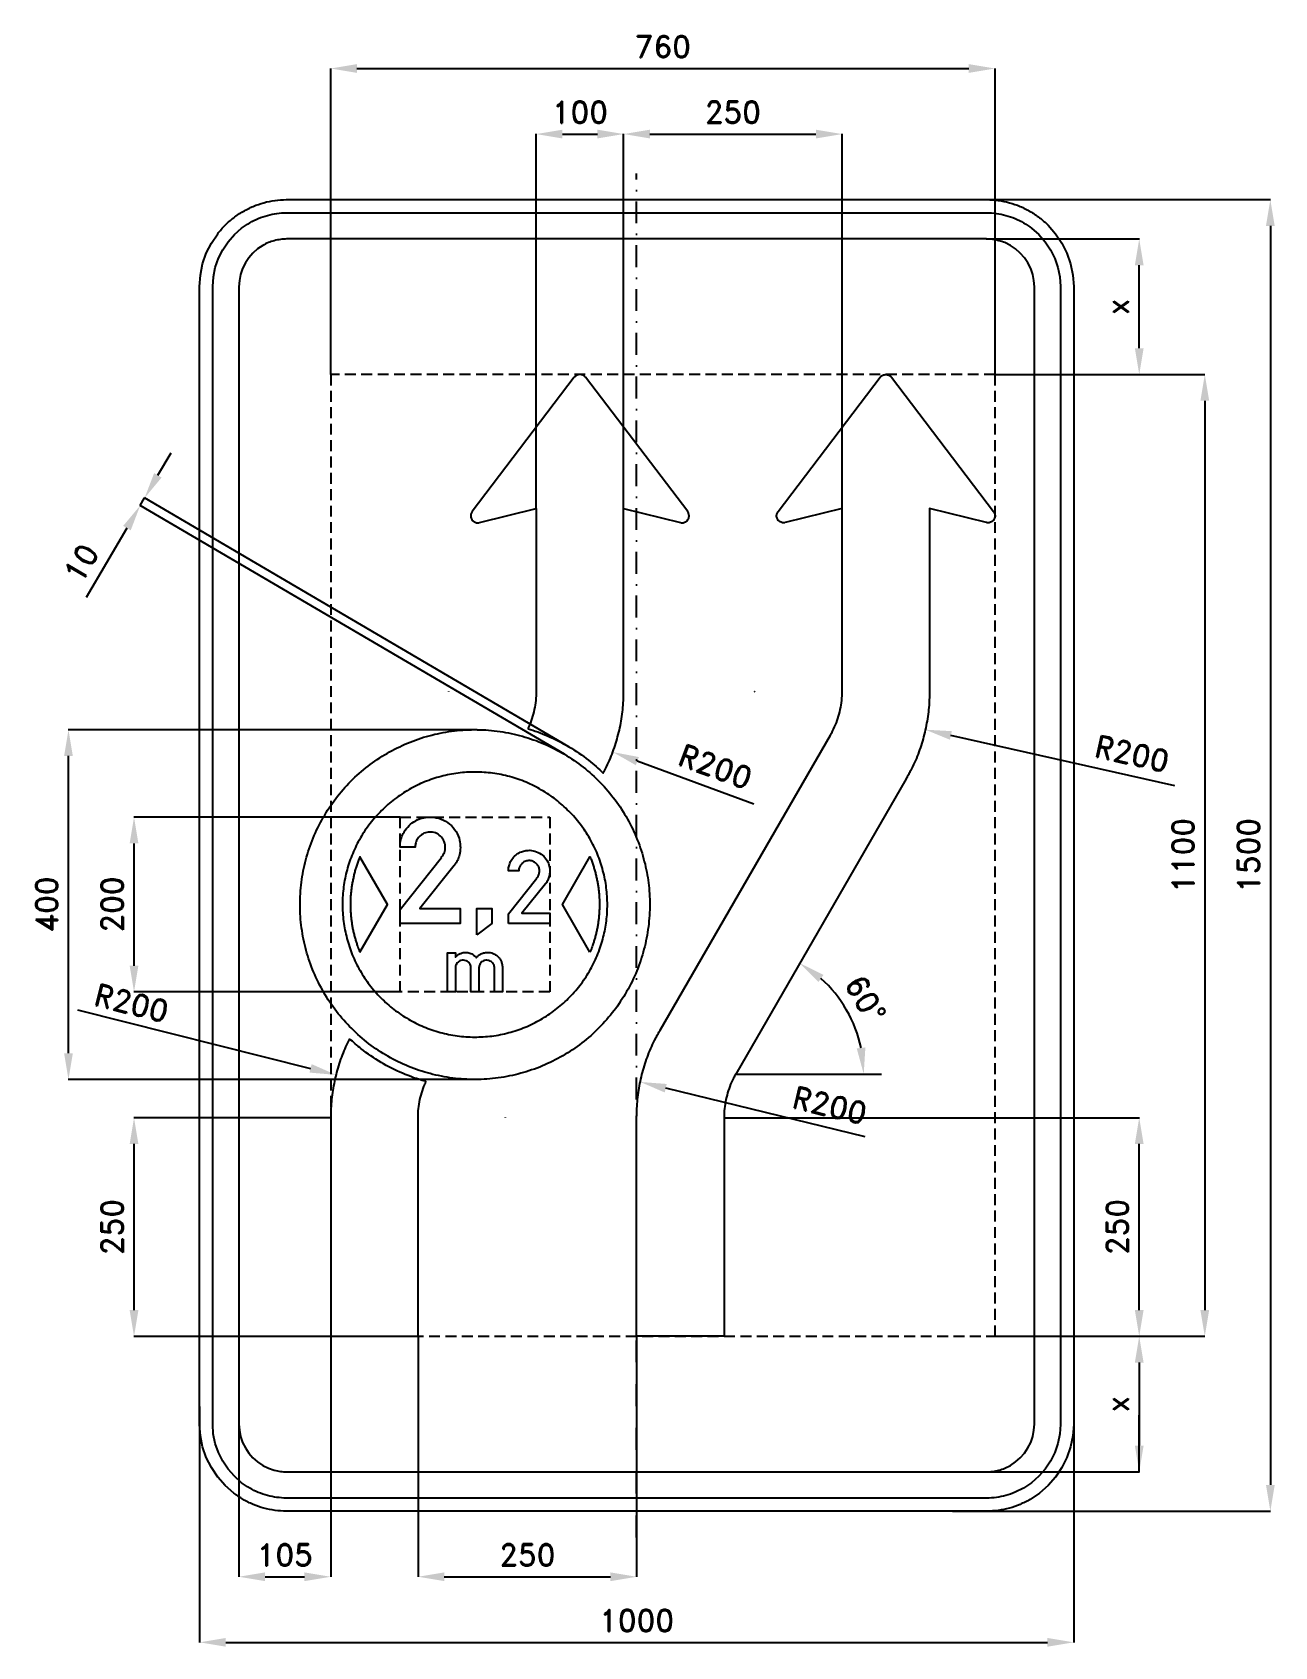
# Model space of a CAD drawing. Header units: millimetres. Extents: x -691 to 730, y -905 to 941.
import ezdxf

# ---------------------------------------------------------------- set-up
doc = ezdxf.new("R2010")
doc.units = ezdxf.units.MM
doc.header["$LTSCALE"] = 5
doc.linetypes.add('ČERCHOVANÁX2', pattern=[2, 1, -0.5, 0, -0.5])
doc.linetypes.add('ČÁRKOVANÁX2', pattern=[1.5, 1, -0.5])
doc.layers.add('Kóty', color=2, linetype='Continuous')
doc.layers.add('Značka', color=7, linetype='Continuous')
doc.styles.get("Standard").update_dxf_attribs({"font": 'romand.shx', "height": 25})
doc.dimstyles.get("Standard").update_dxf_attribs({"dimtxt": 25, "dimasz": 30, "dimexe": 0.18, "dimexo": 0.0625, "dimgap": 12.5, "dimtad": 1, "dimdec": 0, "dimzin": 0, "dimdsep": 46, "dimtxsty": 'Standard', "dimcen": 0.09, "dimadec": 0, "dimazin": 0, "dimtfac": 1, "dimtdec": 0, "dimtofl": 0, "dimtmove": 0, "dimatfit": 3, "dimfxl": 1, "dimtolj": 1, "dimtzin": 0, "dimarcsym": 0})

msp = doc.modelspace()

# ---------------------------------------------------------------- texts
at = {"layer": 'Kóty', "char_height": 25, "attachment_point": 5}
for insert, rotation in [((-577.9, -169), 345.8045), ((220.9, -285.9), 346.3244)]:
    msp.add_mtext('\\A1;R200', dxfattribs=dict(at, insert=insert, rotation=rotation))

# ---------------------------------------------------------------- blocks, each defined once
blk = doc.blocks.new('*D0')
at = {"layer": 'Defpoints', "color": 0, "transparency": 16777216}
for p in [(-500, -630.3), (500, -630.3), (500, -900)]:
    blk.add_point(p, dxfattribs=at)
at = {"layer": 'Kóty', "color": 0, "lineweight": -2, "transparency": 16777216}
for p, q in [((-500, -630.3), (-500, -900.2)), ((500, -630.3), (500, -900.2)), ((-470, -900), (470, -900))]:
    blk.add_line(p, q, dxfattribs=at)
at = {"layer": 'Kóty', "color": 0, "transparency": 16777216}
for points in [[(-470, -895), (-470, -905), (-500, -900)], [(470, -895), (470, -905), (500, -900)]]:
    blk.add_solid(points, dxfattribs=at)
at = {"layer": 'Kóty', "color": 0, "transparency": 16777216, "insert": (0, -875), "char_height": 25, "attachment_point": 5}
blk.add_mtext('\\A1;1000', dxfattribs=at)
blk = doc.blocks.new('*D3')
at = {"layer": 'Defpoints', "color": 0, "transparency": 16777216}
for p in [(-575, 43.8), (-270.7, 43.8), (-270.7, -156.2)]:
    blk.add_point(p, dxfattribs=at)
at = {"layer": 'Kóty', "color": 0, "lineweight": -2, "transparency": 16777216}
for p, q in [((-270.7, 43.8), (-575.2, 43.8)), ((-575, -126.2), (-575, 13.8)), ((-270.7, -156.2), (-575.2, -156.2))]:
    blk.add_line(p, q, dxfattribs=at)
at = {"layer": 'Kóty', "color": 0, "transparency": 16777216}
for points in [[(-580, 13.8), (-570, 13.8), (-575, 43.8)], [(-580, -126.2), (-570, -126.2), (-575, -156.2)]]:
    blk.add_solid(points, dxfattribs=at)
at = {"layer": 'Kóty', "color": 0, "transparency": 16777216, "insert": (-600, -56.2), "char_height": 25, "attachment_point": 5, "rotation": 90}
blk.add_mtext('\\A1;200', dxfattribs=at)
blk = doc.blocks.new('*D4')
at = {"layer": 'Defpoints', "color": 0, "transparency": 16777216}
for p in [(-650, 143.8), (-182.4, 143.8), (-183.9, -256.2)]:
    blk.add_point(p, dxfattribs=at)
at = {"layer": 'Kóty', "color": 0, "lineweight": -2, "transparency": 16777216}
for p, q in [((-182.4, 143.8), (-650.2, 143.8)), ((-650, -226.2), (-650, 113.8)), ((-183.9, -256.2), (-650.2, -256.2))]:
    blk.add_line(p, q, dxfattribs=at)
at = {"layer": 'Kóty', "color": 0, "transparency": 16777216}
for points in [[(-655, 113.8), (-645, 113.8), (-650, 143.8)], [(-655, -226.2), (-645, -226.2), (-650, -256.2)]]:
    blk.add_solid(points, dxfattribs=at)
at = {"layer": 'Kóty', "color": 0, "transparency": 16777216, "insert": (-675, -56.2), "char_height": 25, "attachment_point": 5, "rotation": 90}
blk.add_mtext('\\A1;400', dxfattribs=at)
blk = doc.blocks.new('*D5')
at = {"layer": 'Defpoints', "color": 0, "transparency": 16777216}
for p in [(361.3, 750), (361.3, -750), (725, -750)]:
    blk.add_point(p, dxfattribs=at)
at = {"layer": 'Kóty', "color": 0, "lineweight": -2, "transparency": 16777216}
for p, q in [((361.4, 750), (725.2, 750)), ((725, 720), (725, -720)), ((361.4, -750), (725.2, -750))]:
    blk.add_line(p, q, dxfattribs=at)
at = {"layer": 'Kóty', "color": 0, "transparency": 16777216}
for points in [[(720, 720), (730, 720), (725, 750)], [(720, -720), (730, -720), (725, -750)]]:
    blk.add_solid(points, dxfattribs=at)
at = {"layer": 'Kóty', "color": 0, "transparency": 16777216, "insert": (700, 0), "char_height": 25, "attachment_point": 5, "rotation": 90}
blk.add_mtext('\\A1;1500', dxfattribs=at)
blk = doc.blocks.new('*D6')
at = {"layer": 'Defpoints', "color": 0, "transparency": 16777216}
for p in [(-350, -550), (-455, -650), (-350, -825)]:
    blk.add_point(p, dxfattribs=at)
at = {"layer": 'Kóty', "color": 0, "lineweight": -2, "transparency": 16777216}
for p, q in [((-350, -550.0625), (-350, -825.18)), ((-455, -650.0625), (-455, -825.18)), ((-425, -825), (-380, -825))]:
    blk.add_line(p, q, dxfattribs=at)
at = {"layer": 'Kóty', "color": 0, "transparency": 16777216}
for points in [[(-425, -820), (-425, -830), (-455, -825)], [(-380, -820), (-380, -830), (-350, -825)]]:
    blk.add_solid(points, dxfattribs=at)
at = {"layer": 'Kóty', "color": 0, "transparency": 16777216, "insert": (-402.5, -800), "char_height": 25, "attachment_point": 5}
blk.add_mtext('\\A1;105', dxfattribs=at)
blk = doc.blocks.new('*D7')
at = {"layer": 'Defpoints', "color": 0, "transparency": 16777216}
for p in [(-250, -550), (0, -550), (0, -825)]:
    blk.add_point(p, dxfattribs=at)
at = {"layer": 'Kóty', "color": 0, "lineweight": -2, "transparency": 16777216}
for p, q in [((-250, -550.0625), (-250, -825.18)), ((0, -550.0625), (0, -825.18)), ((-220, -825), (-30, -825))]:
    blk.add_line(p, q, dxfattribs=at)
at = {"layer": 'Kóty', "color": 0, "transparency": 16777216}
for points in [[(-220, -820), (-220, -830), (-250, -825)], [(-30, -820), (-30, -830), (0, -825)]]:
    blk.add_solid(points, dxfattribs=at)
at = {"layer": 'Kóty', "color": 0, "transparency": 16777216, "insert": (-125, -800), "char_height": 25, "attachment_point": 5}
blk.add_mtext('\\A1;250', dxfattribs=at)
blk = doc.blocks.new('*D8')
at = {"layer": 'Defpoints', "color": 0, "transparency": 16777216}
for p in [(-575, -300), (-350, -300), (-350, -550.0625)]:
    blk.add_point(p, dxfattribs=at)
at = {"layer": 'Kóty', "color": 0, "lineweight": -2, "transparency": 16777216}
for p, q in [((-350.0625, -300), (-575.18, -300)), ((-575, -520.0625), (-575, -330)), ((-350.0625, -550.0625), (-575.18, -550.0625))]:
    blk.add_line(p, q, dxfattribs=at)
at = {"layer": 'Kóty', "color": 0, "transparency": 16777216}
for points in [[(-580, -330), (-570, -330), (-575, -300)], [(-580, -520.0625), (-570, -520.0625), (-575, -550.0625)]]:
    blk.add_solid(points, dxfattribs=at)
at = {"layer": 'Kóty', "color": 0, "transparency": 16777216, "insert": (-600, -425.03125), "char_height": 25, "attachment_point": 5, "rotation": 90}
blk.add_mtext('\\A1;250', dxfattribs=at)
blk = doc.blocks.new('*D9')
at = {"layer": 'Defpoints', "color": 0, "transparency": 16777216}
for p in [(100, -300), (575, -300), (410, -550)]:
    blk.add_point(p, dxfattribs=at)
at = {"layer": 'Kóty', "color": 0, "lineweight": -2, "transparency": 16777216}
for p, q in [((100.0625, -300), (575.18, -300)), ((575, -520), (575, -330)), ((410.0625, -550), (575.18, -550))]:
    blk.add_line(p, q, dxfattribs=at)
at = {"layer": 'Kóty', "color": 0, "transparency": 16777216}
for points in [[(570, -330), (580, -330), (575, -300)], [(570, -520), (580, -520), (575, -550)]]:
    blk.add_solid(points, dxfattribs=at)
at = {"layer": 'Kóty', "color": 0, "transparency": 16777216, "insert": (550, -425), "char_height": 25, "attachment_point": 5, "rotation": 90}
blk.add_mtext('\\A1;250', dxfattribs=at)
blk = doc.blocks.new('*D10')
at = {"layer": 'Defpoints', "color": 0, "transparency": 16777216}
for p in [(308.3, 87.6), (251, -199.9), (113.4, -250), (113.4, -250), (280, -250)]:
    blk.add_point(p, dxfattribs=at)
at = {"layer": 'Kóty', "color": 0, "lineweight": -2, "transparency": 16777216}
blk.add_arc((113.4, -250), 146.4, 11.7614, 48.2387, dxfattribs=at)
at = {"layer": 'Kóty', "color": 0, "transparency": 16777216}
for points in [[(208, -144.8), (213.8, -136.7), (186.6, -123.2)], [(261.7, -219.6), (251.8, -220.7), (259.8, -250)]]:
    blk.add_solid(points, dxfattribs=at)
at = {"layer": 'Kóty', "color": 0, "transparency": 16777216, "insert": (261.8, -164.3), "char_height": 25, "attachment_point": 5, "rotation": 300}
blk.add_mtext('\\A1;60°', dxfattribs=at)
blk = doc.blocks.new('*D11')
at = {"layer": 'Defpoints', "color": 0, "transparency": 16777216}
for p in [(410, -550), (400, -705), (575, -705)]:
    blk.add_point(p, dxfattribs=at)
at = {"layer": 'Kóty', "color": 0, "lineweight": -2, "transparency": 16777216}
for p, q in [((410.0625, -550), (575.18, -550)), ((575, -580), (575, -675)), ((400.0625, -705), (575.18, -705))]:
    blk.add_line(p, q, dxfattribs=at)
at = {"layer": 'Kóty', "color": 0, "transparency": 16777216}
for points in [[(570, -580), (580, -580), (575, -550)], [(570, -675), (580, -675), (575, -705)]]:
    blk.add_solid(points, dxfattribs=at)
at = {"layer": 'Kóty', "color": 0, "transparency": 16777216, "insert": (550, -627.5), "char_height": 25, "attachment_point": 5, "rotation": 90}
blk.add_mtext('\\A1;x', dxfattribs=at)
blk = doc.blocks.new('*D12')
at = {"layer": 'Defpoints', "color": 0, "transparency": 16777216}
for p in [(400, 705), (575, 705), (410, 550)]:
    blk.add_point(p, dxfattribs=at)
at = {"layer": 'Kóty', "color": 0, "lineweight": -2, "transparency": 16777216}
for p, q in [((400.0625, 705), (575.18, 705)), ((575, 580), (575, 675)), ((410.0625, 550), (575.18, 550))]:
    blk.add_line(p, q, dxfattribs=at)
at = {"layer": 'Kóty', "color": 0, "transparency": 16777216}
for points in [[(570, 675), (580, 675), (575, 705)], [(570, 580), (580, 580), (575, 550)]]:
    blk.add_solid(points, dxfattribs=at)
at = {"layer": 'Kóty', "color": 0, "transparency": 16777216, "insert": (550, 627.5), "char_height": 25, "attachment_point": 5, "rotation": 90}
blk.add_mtext('\\A1;x', dxfattribs=at)
blk = doc.blocks.new('*D13')
at = {"layer": 'Defpoints', "color": 0, "transparency": 16777216}
for p in [(-14.886, 825), (-114.886, 396.73), (-14.886, 396.73)]:
    blk.add_point(p, dxfattribs=at)
at = {"layer": 'Kóty', "color": 0, "lineweight": -2, "transparency": 16777216}
for p, q in [((-114.886, 396.7925), (-114.886, 825.18)), ((-84.886, 825), (-44.886, 825)), ((-14.886, 396.7925), (-14.886, 825.18))]:
    blk.add_line(p, q, dxfattribs=at)
at = {"layer": 'Kóty', "color": 0, "transparency": 16777216}
for points in [[(-84.886, 830), (-84.886, 820), (-114.886, 825)], [(-44.886, 830), (-44.886, 820), (-14.886, 825)]]:
    blk.add_solid(points, dxfattribs=at)
at = {"layer": 'Kóty', "color": 0, "transparency": 16777216, "insert": (-64.886, 850), "char_height": 25, "attachment_point": 5}
blk.add_mtext('\\A1;100', dxfattribs=at)
blk = doc.blocks.new('*D14')
at = {"layer": 'Defpoints', "color": 0, "transparency": 16777216}
for p in [(235.114, 825), (-14.886, 396.73), (235.114, 396.73)]:
    blk.add_point(p, dxfattribs=at)
at = {"layer": 'Kóty', "color": 0, "lineweight": -2, "transparency": 16777216}
for p, q in [((-14.886, 396.7925), (-14.886, 825.18)), ((15.114, 825), (205.114, 825)), ((235.114, 396.7925), (235.114, 825.18))]:
    blk.add_line(p, q, dxfattribs=at)
at = {"layer": 'Kóty', "color": 0, "transparency": 16777216}
for points in [[(15.114, 830), (15.114, 820), (-14.886, 825)], [(205.114, 830), (205.114, 820), (235.114, 825)]]:
    blk.add_solid(points, dxfattribs=at)
at = {"layer": 'Kóty', "color": 0, "transparency": 16777216, "insert": (110.114, 850), "char_height": 25, "attachment_point": 5}
blk.add_mtext('\\A1;250', dxfattribs=at)
blk = doc.blocks.new('*D15')
at = {"layer": 'Defpoints', "color": 0, "transparency": 16777216}
for p in [(410, 900), (-350, 550), (410, 550)]:
    blk.add_point(p, dxfattribs=at)
at = {"layer": 'Kóty', "color": 0, "lineweight": -2, "transparency": 16777216}
for p, q in [((-350, 550.0625), (-350, 900.18)), ((-320, 900), (380, 900)), ((410, 550.0625), (410, 900.18))]:
    blk.add_line(p, q, dxfattribs=at)
at = {"layer": 'Kóty', "color": 0, "transparency": 16777216}
for points in [[(-320, 905), (-320, 895), (-350, 900)], [(380, 905), (380, 895), (410, 900)]]:
    blk.add_solid(points, dxfattribs=at)
at = {"layer": 'Kóty', "color": 0, "transparency": 16777216, "insert": (30, 925), "char_height": 25, "attachment_point": 5}
blk.add_mtext('\\A1;760', dxfattribs=at)
blk = doc.blocks.new('*D16')
at = {"layer": 'Defpoints', "color": 0, "transparency": 16777216}
for p in [(-214.9, 187.6), (-27.3, 118.2)]:
    blk.add_point(p, dxfattribs=at)
at = {"layer": 'Kóty', "color": 0, "lineweight": -2, "transparency": 16777216}
for p, q in [((-215, 187.6), (-214.8, 187.6)), ((-214.9, 187.5), (-214.9, 187.7)), ((133.9, 58.6), (0.8, 107.8))]:
    blk.add_line(p, q, dxfattribs=at)
at = {"layer": 'Kóty', "color": 0, "transparency": 16777216}
blk.add_solid([(2.6, 112.5), (-0.9, 103.2), (-27.3, 118.2)], dxfattribs=at)
at = {"layer": 'Kóty', "color": 0, "transparency": 16777216, "insert": (90.1, 101.5), "char_height": 25, "attachment_point": 5, "rotation": 339.7061}
blk.add_mtext('\\A1;R200', dxfattribs=at)
blk = doc.blocks.new('*D17')
at = {"layer": 'Defpoints', "color": 0, "transparency": 16777216}
for p in [(135.1, 187.6), (330.3, 143.8)]:
    blk.add_point(p, dxfattribs=at)
at = {"layer": 'Kóty', "color": 0, "lineweight": -2, "transparency": 16777216}
for p, q in [((135, 187.6), (135.2, 187.6)), ((135.1, 187.5), (135.1, 187.7)), ((615.9, 79.6), (359.5, 137.2))]:
    blk.add_line(p, q, dxfattribs=at)
at = {"layer": 'Kóty', "color": 0, "transparency": 16777216}
blk.add_solid([(360.6, 142.1), (358.4, 132.3), (330.3, 143.8)], dxfattribs=at)
at = {"layer": 'Kóty', "color": 0, "transparency": 16777216, "insert": (566.8, 116.3), "char_height": 25, "attachment_point": 5, "rotation": 347.3417}
blk.add_mtext('\\A1;R200', dxfattribs=at)
blk = doc.blocks.new('*D18')
at = {"layer": 'Defpoints', "color": 0, "transparency": 16777216}
for p in [(410.0625, 550), (410.0625, -550), (650, -550)]:
    blk.add_point(p, dxfattribs=at)
at = {"layer": 'Kóty', "color": 0, "lineweight": -2, "transparency": 16777216}
for p, q in [((410.125, 550), (650.18, 550)), ((650, 520), (650, -520)), ((410.125, -550), (650.18, -550))]:
    blk.add_line(p, q, dxfattribs=at)
at = {"layer": 'Kóty', "color": 0, "transparency": 16777216}
for points in [[(645, 520), (655, 520), (650, 550)], [(645, -520), (655, -520), (650, -550)]]:
    blk.add_solid(points, dxfattribs=at)
at = {"layer": 'Kóty', "color": 0, "transparency": 16777216, "insert": (625, 0), "char_height": 25, "attachment_point": 5, "rotation": 90}
blk.add_mtext('\\A1;1100', dxfattribs=at)
blk = doc.blocks.new('*D19')
at = {"layer": 'Defpoints', "color": 0, "transparency": 16777216}
for p in [(-567.9, 400.2), (-82.7, 115.7), (-77.6, 124.3)]:
    blk.add_point(p, dxfattribs=at)
at = {"layer": 'Kóty', "color": 0, "lineweight": -2, "transparency": 16777216}
for p, q in [((-547.7, 434.7), (-532.5, 460.6)), ((-77.7, 124.3), (-563, 408.9)), ((-82.7, 115.7), (-568.1, 400.3)), ((-583.1, 374.3), (-629.6, 295.1))]:
    blk.add_line(p, q, dxfattribs=at)
at = {"layer": 'Kóty', "color": 0, "transparency": 16777216}
for points in [[(-552, 437.2), (-543.4, 432.2), (-562.9, 408.8)], [(-587.4, 376.9), (-578.8, 371.8), (-567.9, 400.2)]]:
    blk.add_solid(points, dxfattribs=at)
at = {"layer": 'Kóty', "color": 0, "transparency": 16777216, "insert": (-635.5, 334.4), "char_height": 25, "attachment_point": 5, "rotation": 59.6117}
blk.add_mtext('\\A1;10', dxfattribs=at)

# ---------------------------------------------------------------- dimensions: what is measured, and where the dimension line sits
at = {"layer": 'Kóty'}
for base, p1, p2, picture, middle in [((410, 900), (-350, 550), (410, 550), '*D15', (30, 925)), ((-14.9, 825), (-114.9, 396.7), (-14.9, 396.7), '*D13', (-64.9, 850)), ((235.1, 825), (-14.9, 396.7), (235.1, 396.7), '*D14', (110.1, 850)), ((-350, -825), (-455, -650), (-350, -550), '*D6', (-402.5, -800)), ((0, -825), (-250, -550), (0, -550), '*D7', (-125, -800)), ((500, -900), (-500, -630.3), (500, -630.3), '*D0', (0, -875))]:
    dim = msp.add_linear_dim(base=base, p1=p1, p2=p2, dimstyle='Standard', dxfattribs=at)
    dim.commit()
    dim.dimension.update_dxf_attribs({"geometry": picture, "text_midpoint": middle})
for base, p1, p2, picture, middle in [((725, -750), (361.3, 750), (361.3, -750), '*D5', (700, 0)), ((650, -550), (410.1, 550), (410.1, -550), '*D18', (625, 0)), ((-650, 143.8), (-183.9, -256.2), (-182.4, 143.8), '*D4', (-675, -56.2)), ((-575, 43.8), (-270.7, -156.2), (-270.7, 43.8), '*D3', (-600, -56.2)), ((-575, -300), (-350, -550.1), (-350, -300), '*D8', (-600, -425)), ((575, -300), (410, -550), (100, -300), '*D9', (550, -425))]:
    dim = msp.add_linear_dim(base=base, p1=p1, p2=p2, angle=90, dimstyle='Standard', dxfattribs=at)
    dim.commit()
    dim.dimension.update_dxf_attribs({"geometry": picture, "text_midpoint": middle})
for base, p1, p2, picture, middle in [((575, 705), (410, 550), (400, 705), '*D12', (550, 627.5)), ((575, -705), (410, -550), (400, -705), '*D11', (550, -627.5))]:
    dim = msp.add_linear_dim(base=base, p1=p1, p2=p2, angle=90, text='x', dimstyle='Standard', dxfattribs=at)
    dim.commit()
    dim.dimension.update_dxf_attribs({"geometry": picture, "text_midpoint": middle})
dim = msp.add_aligned_dim(p1=(-77.6, 124.3), p2=(-82.7, 115.7), distance=-562.5, dimstyle='Standard', dxfattribs=at)
dim.commit()
dim.dimension.update_dxf_attribs({"geometry": '*D19', "text_midpoint": (-635.5, 334.4)})
dim = msp.add_radius_dim(center=(-214.9, 187.6), mpoint=(-27.3, 118.2), dimstyle='Standard', dxfattribs=at)
dim.commit()
dim.dimension.update_dxf_attribs({"geometry": '*D16', "text_midpoint": (90.1, 101.5)})
dim = msp.add_radius_dim(center=(135.1, 187.6), mpoint=(330.3, 143.8), dimstyle='Standard', dxfattribs=at)
dim.commit()
dim.dimension.update_dxf_attribs({"geometry": '*D17', "text_midpoint": (561.3, 91.9), "dimtype": 164})
dim = msp.add_angular_dim_2l(base=(251, -199.9), line1=((308.3, 87.6), (113.4, -250)), line2=((113.4, -250), (280, -250)), dimstyle='Standard', dxfattribs=at)
dim.commit()
dim.dimension.update_dxf_attribs({"geometry": '*D10', "text_midpoint": (261.8, -164.3)})

# ---------------------------------------------------------------- linework, layer by layer
at = {"layer": 'Kóty'}
for p, q in [((-639.8, -176.6), (-373, -243.6)), ((261.4, -321.9), (33.3, -266.2)), ((-150.1, -300), (-149.9, -300)), ((-150, -300.1), (-150, -299.9))]:
    msp.add_line(p, q, dxfattribs=at)
for points in [[(-567.9, 400.2), (-562.9, 408.8)], [(113.4, -250), (280, -250)], [(575, -705), (575, -640)]]:
    msp.add_lwpolyline(points, dxfattribs=at)
for points in [[(-371.8, -238.7), (-374.2, -248.4), (-343.9, -251)], [(34.5, -261.4), (32.1, -271.1), (4.2, -259.1)]]:
    msp.add_solid(points, dxfattribs=at)
at = {"layer": 'Značka', "color": 6, "linetype": 'ČERCHOVANÁX2', "ltscale": 5}
msp.add_lwpolyline([(0, -780), (0, 780)], dxfattribs=at)
at = {"layer": 'Značka', "color": 5}
for points in [[(-400, -750), (-400.4, -750), (-400.8, -750, -0.032183), (-413.7, -749.1, -0.035439), (-426.4, -746.5, -0.036257), (-438.7, -742.3, -0.03443), (-450.2, -736.5, -0.033714), (-461, -729.3), (-470.7, -720.7), (-479.3, -711), (-486.5, -700.2), (-492.3, -688.7), (-496.5, -676.4), (-499.1, -663.7), (-500, -650.8), (-500, -650.4), (-500, -650), (-500, 650), (-500, 650.4), (-500, 650.8), (-499.1, 663.7), (-496.5, 676.4), (-492.3, 688.7), (-486.5, 700.2), (-479.3, 711, -0.034099), (-470.7, 720.7, -0.034202), (-461, 729.3, -0.034225), (-450.2, 736.5, -0.034051), (-438.6, 742.3, -0.033415), (-426.4, 746.5, -0.034124), (-413.7, 749.1, -0.036744), (-400.8, 750), (-400.4, 750), (-400, 750), (400, 750), (400.4, 750), (400.8, 750, -0.032182), (413.7, 749.1, -0.035447), (426.4, 746.5, -0.036272), (438.7, 742.3, -0.034433), (450.2, 736.5, -0.033723), (461, 729.3, -0.034091), (470.7, 720.7), (479.3, 711), (486.5, 700.2), (492.3, 688.7), (496.5, 676.4), (499.1, 663.7), (500, 650.8), (500, 650.4), (500, 650), (500, -650), (500, -650.4), (500, -650.8), (499.1, -663.7), (496.5, -676.4), (492.3, -688.7), (486.5, -700.2), (479.3, -711), (470.7, -720.7), (461, -729.3), (450.2, -736.5, -0.034044), (438.6, -742.3, -0.033411), (426.4, -746.5, -0.034122), (413.7, -749.1, -0.036743), (400.8, -750), (400.4, -750), (400, -750), (-400, -750)], [(-400, -735), (-400.3, -735), (-400.7, -735, -0.03218), (-411.6, -734.2, -0.035444), (-422.4, -732, -0.03627), (-432.9, -728.5, -0.034415), (-442.7, -723.5, -0.033717), (-451.9, -717.4), (-460.1, -710.1), (-467.4, -701.9), (-473.5, -692.7), (-478.4, -682.9), (-482, -672.4), (-484.3, -661.6), (-485, -650.7), (-485, -650.3), (-485, -650), (-485, 650), (-485, 650.3), (-485, 650.7), (-484.2, 661.6), (-482, 672.4), (-478.5, 682.9), (-473.5, 692.7), (-467.4, 701.8), (-460.1, 710.1), (-451.9, 717.4, -0.03422), (-442.7, 723.5, -0.034057), (-432.9, 728.4, -0.0334), (-422.4, 732, -0.034125), (-411.6, 734.3, -0.036744), (-400.7, 735), (-400.3, 735), (-400, 735), (400, 735), (400.3, 735), (400.7, 735, -0.032173), (411.6, 734.2, -0.03544), (422.4, 732, -0.036264), (432.9, 728.5, -0.034423), (442.7, 723.5, -0.033724), (451.9, 717.4), (460.1, 710.1), (467.4, 701.9), (473.5, 692.7), (478.4, 682.8), (482, 672.4), (484.3, 661.6), (485, 650.7), (485, 650.3), (485, 650), (485, -650), (485, -650.3), (485, -650.7), (484.2, -661.6), (482, -672.4), (478.5, -682.9), (473.5, -692.7), (467.4, -701.9), (460.1, -710.1), (451.9, -717.4), (442.7, -723.5), (432.9, -728.4, -0.033404), (422.4, -732, -0.034131), (411.6, -734.3, -0.036744), (400.7, -735), (400.3, -735), (400, -735), (-400, -735)], [(-400, -705), (400, -705), (400.2, -705), (400.4, -705, 0.032177), (407.5, -704.5, 0.035431), (414.5, -703.1, 0.036232), (421.3, -700.8), (427.6, -697.6), (433.6, -693.6), (438.9, -688.9), (443.6, -683.6), (447.6, -677.6), (450.8, -671.3), (453.1, -664.5), (454.5, -657.5), (455, -650.4), (455, -650.2), (455, -650), (455, 650), (455, 650.2), (455, 650.4), (454.5, 657.5), (453.1, 664.5), (450.8, 671.3), (447.6, 677.6), (443.6, 683.5), (438.9, 688.9), (433.6, 693.6), (427.6, 697.6), (421.3, 700.8, 0.033381), (414.5, 703, 0.0341), (407.5, 704.5, 0.036743), (400.4, 705), (400.2, 705), (400, 705), (-400, 705), (-400.2, 705), (-400.4, 705, 0.032168), (-407.5, 704.5, 0.035417), (-414.5, 703, 0.036231), (-421.3, 700.8, 0.034399), (-427.6, 697.6), (-433.6, 693.6), (-438.9, 688.9), (-443.6, 683.5), (-447.6, 677.6), (-450.8, 671.3), (-453.1, 664.5), (-454.5, 657.5), (-455, 650.4), (-455, 650.2), (-455, 650), (-455, -650), (-455, -650.2), (-455, -650.4), (-454.5, -657.5), (-453.1, -664.5), (-450.8, -671.3), (-447.6, -677.6), (-443.6, -683.6), (-438.9, -688.9), (-433.6, -693.6), (-427.6, -697.6), (-421.3, -700.7), (-414.5, -703.1, 0.03412), (-407.5, -704.5, 0.036746), (-400.4, -705), (-400.2, -705), (-400, -705)], [(0, -550), (0, -300, -0.00179), (0.1, -294.8, -0.005377), (0.3, -289.5, -0.028076), (2.4, -268.7, -0.027177), (6.8, -248.2, -0.028149), (13.2, -228.3, -0.031148), (21.8, -209.2, -0.006176), (24.3, -204.6, -0.002055), (26.8, -200), (221.7, 137.6), (223, 139.9, 0.005383), (224.2, 142.2, 0.028078), (228.5, 151.8, 0.027177), (231.7, 161.7, 0.02815), (234, 172, 0.031139), (235, 182.4, 0.006157), (235.1, 185, 0.002076), (235.1, 187.6), (235.1, 396.7), (170.1, 380.7), (169.8, 380.6), (169.4, 380.5, -0.052454), (167.8, 380.4, -0.052737), (166.2, 380.7, -0.065457), (164.4, 381.4, -0.065391), (162.8, 382.5, -0.06536), (161.5, 384, -0.065197), (160.7, 385.8, -0.064818), (160.2, 387.7, -0.063646), (160.3, 389.7, -0.052686), (160.7, 391.2, -0.057451), (161.4, 392.6), (161.6, 392.9), (161.9, 393.3), (278.7, 546.9), (279, 547.1), (279.2, 547.4, -0.048978), (280.3, 548.4, -0.04913), (281.6, 549.2, -0.061127), (283.3, 549.8, -0.061408), (285.1, 550, -0.061033), (286.9, 549.8, -0.059478), (288.7, 549.2, -0.049186), (289.9, 548.4, -0.053611), (291, 547.4), (291.2, 547.1), (291.5, 546.9), (408.4, 393.3), (408.6, 392.9), (408.8, 392.6, -0.052533), (409.5, 391.2, -0.0526), (409.9, 389.7, -0.065501), (410, 387.7, -0.065464), (409.6, 385.8, -0.065361), (408.7, 384, -0.06523), (407.4, 382.5, -0.064869), (405.8, 381.4, -0.06369), (404, 380.7, -0.052701), (402.4, 380.4, -0.05745), (400.9, 380.5), (400.5, 380.6), (400.1, 380.7), (335.1, 396.7), (335.1, 187.6, -0.001807), (335, 182.4, -0.005389), (334.8, 177.1, -0.028077), (332.7, 156.3, -0.027176), (328.3, 135.8, -0.028149), (322, 115.9, -0.031148), (313.3, 96.8, -0.006156), (310.9, 92.2, -0.002055), (308.3, 87.6), (113.4, -250), (112.1, -252.3, 0.005373), (110.9, -254.6, 0.028077), (106.6, -264.1, 0.027178), (103.4, -274.1, 0.028149), (101.2, -284.4, 0.031151), (100.1, -294.8), (100, -297.4), (100, -300), (100, -550), (0, -550)], [(-270.7, -77.9), (-270.7, -61.7), (-223.4, -2.3, 0.004071), (-222.8, -1.4, 0.012139), (-222.1, -0.5, 0.08299), (-219.5, 4.9, 0.094408), (-219, 10.8, 0.092134), (-220.2, 16.1, 0.08404), (-223.3, 20.8, 0.098137), (-228.6, 25, 0.106051), (-235.1, 26.7, 0.106168), (-241.7, 25.9, 0.099954), (-247.5, 22.5, 0.083722), (-251.1, 18.3, 0.091648), (-253, 13.2, 0.026146), (-253.3, 11.4, 0.008682), (-253.5, 9.5), (-270.7, 9.5, -0.003377), (-270.6, 11.1, -0.010131), (-270.6, 12.7, -0.059422), (-269.1, 20, -0.058235), (-266, 26.7, -0.072151), (-260.3, 34.2, -0.072222), (-252.7, 39.7, -0.061479), (-245.4, 42.7, -0.059941), (-237.6, 43.8, -0.083063), (-226.4, 42.5, -0.087047), (-216.3, 37.6, -0.087765), (-208.2, 29.8, -0.087799), (-203.2, 19.7, -0.068484), (-201.7, 11.1, -0.062422), (-202.4, 2.4, -0.05069), (-204.3, -4.1, -0.061844), (-207.6, -9.9, -0.008353), (-208.2, -10.8, -0.002783), (-208.9, -11.7), (-248.1, -60.6), (-201.8, -60.6), (-201.8, -77.9), (-270.7, -77.9)], [(-146.7, -77.9), (-146.7, -66.8), (-114.2, -25.9, 0.004071), (-113.8, -25.3, 0.012139), (-113.3, -24.7, 0.08299), (-111.6, -21, 0.094408), (-111.2, -16.9, 0.092134), (-112, -13.2, 0.08404), (-114.1, -10, 0.098137), (-117.8, -7.2, 0.106051), (-122.2, -6, 0.106168), (-126.8, -6.5, 0.099954), (-130.8, -8.9, 0.083722), (-133.3, -11.8, 0.091648), (-134.6, -15.2, 0.026146), (-134.8, -16.5, 0.008682), (-134.9, -17.8), (-146.7, -17.8, -0.003377), (-146.7, -16.7, -0.010131), (-146.6, -15.6, -0.059422), (-145.6, -10.6, -0.058235), (-143.5, -5.9, -0.072151), (-139.6, -0.8, -0.072222), (-134.3, 2.9, -0.061479), (-129.3, 5, -0.059941), (-124, 5.8, -0.083063), (-116.3, 4.9, -0.087047), (-109.3, 1.5, -0.087765), (-103.7, -3.9, -0.087799), (-100.3, -10.8, -0.068484), (-99.3, -16.7, -0.062422), (-99.8, -22.7, -0.05069), (-101.1, -27.1, -0.061844), (-103.3, -31.2, -0.008353), (-103.8, -31.8, -0.002783), (-104.2, -32.4), (-131.2, -66), (-99.3, -66), (-99.3, -77.9), (-146.7, -77.9)], [(-316.6, -110.7), (-285, -56.2), (-316.6, -1.6), (-316.7, -1.7), (-316.7, -1.8), (-316.9, -2.2), (-317, -2.5), (-317.2, -3), (-317.4, -3.4, 0.008441), (-319, -7.7, 0.010131), (-320.5, -12.2, 0.009595), (-321.9, -16.6, 0.006815), (-323.1, -21.1, 0.006632), (-324.1, -25.7, 0.009046), (-325.1, -30.2, 0.009795), (-325.9, -34.8, 0.008885), (-326.5, -39.4, 0.008869), (-327, -44.1, 0.009745), (-327.3, -48.7, 0.009043), (-327.4, -53.4, 0.006757), (-327.4, -58.1, 0.006755), (-327.3, -62.7, 0.009039), (-327, -67.4, 0.009746), (-326.6, -72, 0.008884), (-326, -76.6, 0.00889), (-325.3, -81.2, 0.009763), (-324.4, -85.8, 0.009034), (-323.3, -90.4, 0.006697), (-322.1, -94.9, 0.005982), (-320.9, -98.9, 0.007979), (-319.6, -102.9, 0.007189), (-318.5, -106, 0.007211), (-317.3, -109.2), (-317, -110), (-316.6, -110.7)], [(-53.4, -110.7), (-85, -56.2), (-53.4, -1.6), (-53.3, -1.7), (-53.3, -1.8), (-53.1, -2.2), (-53, -2.5), (-52.8, -3), (-52.6, -3.4, -0.008441), (-51, -7.7, -0.010131), (-49.5, -12.2, -0.009595), (-48.1, -16.6, -0.006815), (-46.9, -21.1, -0.006632), (-45.9, -25.7, -0.009046), (-44.9, -30.2, -0.009795), (-44.1, -34.8, -0.008885), (-43.5, -39.4, -0.008869), (-43, -44.1, -0.009745), (-42.7, -48.7, -0.009043), (-42.6, -53.4, -0.006757), (-42.6, -58.1, -0.006755), (-42.7, -62.7, -0.009039), (-43, -67.4, -0.009746), (-43.4, -72, -0.008884), (-44, -76.6, -0.00889), (-44.7, -81.2, -0.009763), (-45.6, -85.8, -0.009034), (-46.7, -90.4, -0.006697), (-47.9, -94.9, -0.005982), (-49.1, -98.9, -0.007979), (-50.4, -102.9, -0.007189), (-51.5, -106, -0.007211), (-52.7, -109.2), (-53, -110), (-53.4, -110.7)], [(-216.4, -156.2), (-216.4, -111.5), (-207.4, -111.5), (-207.4, -116.5, -0.003192), (-206.9, -115.9, -0.009567), (-206.4, -115.4, -0.0538), (-204, -113.4, -0.054629), (-201.1, -112, -0.049773), (-198.4, -111.2, -0.049909), (-195.6, -110.9, -0.044596), (-193.1, -111.1, -0.045347), (-190.7, -111.7, -0.041532), (-188.5, -112.7, -0.034771), (-186.5, -114, -0.023454), (-185.3, -114.9, -0.033511), (-184.3, -115.9, -0.015001), (-183.9, -116.5, -0.004979), (-183.4, -117.1, -0.003807), (-182.9, -116.5, -0.011411), (-182.3, -115.8, -0.072056), (-179, -113.2, -0.066461), (-175, -111.6, -0.035519), (-172.8, -111.1, -0.035837), (-170.6, -110.9, -0.050519), (-167.4, -111.2, -0.049652), (-164.3, -112.1, -0.068284), (-160.4, -114.2, -0.073295), (-157.3, -117.3, -0.056851), (-155.4, -120.2, -0.048832), (-154.2, -123.5, -0.019163), (-153.9, -124.7, -0.025008), (-153.7, -125.9, -0.009364), (-153.7, -126.4), (-153.6, -127), (-153.6, -156.2), (-162.6, -156.2), (-162.6, -128.8), (-162.6, -128.5, 0.007572), (-162.6, -128.1, 0.050214), (-162.9, -126.5, 0.050892), (-163.5, -124.9, 0.067722), (-164.8, -123, 0.066947), (-166.5, -121.5, 0.073523), (-168.7, -120.3, 0.074318), (-171.2, -119.9, 0.080744), (-173.9, -120.1, 0.08067), (-176.4, -121.2, 0.070504), (-178.2, -122.7, 0.07539), (-179.5, -124.6, 0.050747), (-180.1, -126.3, 0.032977), (-180.5, -128), (-180.5, -128.2), (-180.5, -128.5), (-180.5, -156.2), (-189.5, -156.2), (-189.5, -128.6), (-189.5, -128.3, 0.009724), (-189.5, -127.9, 0.073755), (-190, -125.6, 0.069017), (-191.2, -123.6, 0.074723), (-192.9, -121.8, 0.073776), (-195.1, -120.6, 0.089058), (-198.2, -119.9, 0.093654), (-201.3, -120.3, 0.073311), (-203.4, -121.3, 0.071137), (-205.2, -122.8, 0.077006), (-206.6, -125.1, 0.077985), (-207.3, -127.6, 0.008047), (-207.4, -127.9), (-207.4, -128.3), (-207.4, -156.2), (-216.4, -156.2)]]:
    msp.add_lwpolyline(points, format="xyb", dxfattribs=at)
at = {"layer": 'Značka', "color": 6, "linetype": 'ČÁRKOVANÁX2', "ltscale": 2.5}
msp.add_lwpolyline([(-350, -550), (410, -550), (410, 550), (-350, 550)], close=True, dxfattribs=at)
at = {"layer": 'Značka', "color": 5}
for points in [[(-124.4, 144.9, -0.029685), (-102.1, 136.8, -0.034334), (-77.6, 124.3, -0.034335), (-54.9, 108.8, -0.027921), (-38.2, 94, 0.003281), (-36.7, 96.8, 0.028077), (-28.1, 115.9, 0.027178), (-21.7, 135.8, 0.028146), (-17.2, 156.3, 0.031145), (-15.2, 177.1, 0.00615), (-15, 182.4, 0.002052), (-14.9, 187.6), (-14.9, 396.7), (50.1, 380.7), (50.5, 380.6), (50.9, 380.5, 0.05261), (52.4, 380.4, 0.052733), (54, 380.7, 0.065457), (55.8, 381.4, 0.065427), (57.4, 382.5, 0.06536), (58.7, 384, 0.065197), (59.6, 385.8, 0.064818), (60, 387.7, 0.063677), (59.9, 389.7, 0.052648), (59.5, 391.2, 0.057451), (58.8, 392.6), (58.6, 392.9), (58.4, 393.3), (-58.5, 546.9), (-58.8, 547.1), (-59, 547.4, 0.049006), (-60.1, 548.4), (-61.3, 549.2, 0.061122), (-63.1, 549.8, 0.061409), (-64.9, 550, 0.061031), (-66.7, 549.8, 0.059462), (-68.4, 549.2), (-69.7, 548.4, 0.053597), (-70.8, 547.4), (-71, 547.1), (-71.3, 546.9), (-188.1, 393.3), (-188.4, 392.9), (-188.6, 392.6, 0.052533), (-189.3, 391.2, 0.052675), (-189.7, 389.7, 0.065486), (-189.8, 387.7, 0.065434), (-189.3, 385.8, 0.06532), (-188.5, 384, 0.065205), (-187.2, 382.5, 0.064861), (-185.6, 381.4, 0.06369), (-183.8, 380.7, 0.052701), (-182.2, 380.4, 0.057452), (-180.6, 380.5), (-180.2, 380.6), (-179.9, 380.7), (-114.9, 396.7), (-114.9, 187.6, -0.001807), (-114.9, 185, -0.005389), (-115, 182.4, -0.028078), (-116.1, 172, -0.027176), (-118.3, 161.7, -0.028148), (-121.5, 151.7, -0.022174)], [(-328.4, -209.6, 0.030398), (-336.8, -228.3, 0.028148), (-343.2, -248.2, 0.027177), (-347.6, -268.7, 0.028077), (-349.7, -289.5, 0.005377), (-349.9, -294.8, 0.001793), (-350, -300), (-350, -550), (-250, -550), (-250, -300, -0.002064), (-250, -297.4, -0.006145), (-249.9, -294.8, -0.031142), (-248.8, -284.4, -0.028146), (-246.6, -274.1, -0.027178), (-243.4, -264.1, -0.016183), (-241, -258.6, -0.001245), (-242, -258.3, -0.034334), (-267.9, -249.2, -0.034334), (-292.4, -236.7, -0.034334), (-315.1, -221.2, -0.02205)]]:
    msp.add_lwpolyline(points, format="xyb", close=True, dxfattribs=at)
at = {"layer": 'Značka', "color": 1}
for points in [[(15, -56.2), (15, -57.5), (15, -58.8, -0.032167), (13, -84.9, -0.035723), (7.5, -110.5, -0.036666), (-1.1, -135.2, -0.034754), (-13.1, -158.5, -0.034039), (-27.9, -180.1, -0.034453), (-45.4, -199.5, -0.034561), (-65.3, -216.5, -0.034427), (-87.3, -230.7, -0.034389), (-110.9, -242, -0.034418), (-135.8, -250, -0.034423), (-161.5, -254.9, -0.034417), (-187.6, -256.2, -0.034416), (-213.7, -254.2, -0.034417), (-239.3, -248.7, -0.034417), (-264, -240, -0.034417), (-287.3, -228.1, -0.034417), (-308.9, -213.3, -0.034417), (-328.3, -195.8, -0.034417), (-345.3, -175.9, -0.034417), (-359.5, -153.9, -0.034417), (-370.8, -130.3, -0.034417), (-378.8, -105.4, -0.034417), (-383.7, -79.7, -0.034417), (-385, -53.6, -0.034417), (-383, -27.5, -0.034417), (-377.5, -1.9, -0.034417), (-368.8, 22.8, -0.034417), (-356.9, 46.1, -0.034417), (-342.1, 67.7, -0.034417), (-324.6, 87.1, -0.034417), (-304.7, 104.1, -0.034417), (-282.7, 118.3, -0.034417), (-259.1, 129.6, -0.034417), (-234.2, 137.7, -0.034417), (-208.5, 142.5, -0.034416), (-182.4, 143.8, -0.034417), (-156.3, 141.8, -0.034418), (-130.7, 136.3, -0.034416), (-106, 127.6, -0.034417), (-82.7, 115.7, -0.034418), (-61.1, 100.9, -0.034406), (-41.7, 83.4, -0.034414), (-24.7, 63.5, -0.034487), (-10.5, 41.5, -0.034419), (0.8, 18, -0.034076), (8.8, -7, -0.032791), (13.6, -31.4, -0.034265), (15, -56.2)], [(-33.5, -56.2), (-33.5, -55.2), (-33.5, -54.2, 0.032167), (-35, -34.5, 0.035723), (-39.2, -15.1, 0.036666), (-45.7, 3.7, 0.034754), (-54.8, 21.3, 0.034039), (-66, 37.6, 0.034453), (-79.3, 52.3, 0.034561), (-94.3, 65.3, 0.034427), (-111, 76, 0.034389), (-128.8, 84.6, 0.034418), (-147.7, 90.7, 0.034423), (-167.2, 94.3, 0.034417), (-187, 95.3, 0.034416), (-206.8, 93.8, 0.034417), (-226.1, 89.6, 0.034417), (-244.8, 83.1, 0.034417), (-262.5, 74, 0.034417), (-278.8, 62.8, 0.034417), (-293.5, 49.5, 0.034417), (-306.5, 34.5, 0.034417), (-317.2, 17.8, 0.034417), (-325.8, 0, 0.034417), (-331.9, -18.9, 0.034417), (-335.5, -38.4, 0.034417), (-336.5, -58.2, 0.034417), (-335, -77.9, 0.034417), (-330.8, -97.3, 0.034417), (-324.3, -116, 0.034417), (-315.2, -133.7, 0.034417), (-304, -150, 0.034417), (-290.7, -164.7, 0.034417), (-275.7, -177.6, 0.034417), (-259, -188.4, 0.034417), (-241.2, -197, 0.034417), (-222.3, -203, 0.034417), (-202.8, -206.7, 0.034416), (-183, -207.7, 0.034417), (-163.2, -206.2, 0.034418), (-143.9, -202, 0.034416), (-125.2, -195.5, 0.034417), (-107.5, -186.4, 0.034418), (-91.2, -175.2, 0.034406), (-76.5, -161.9, 0.034414), (-63.5, -146.9, 0.034487), (-52.8, -130.2, 0.034419), (-44.2, -112.4, 0.034076), (-38.1, -93.5, 0.032791), (-34.6, -75, 0.034265), (-33.5, -56.2)]]:
    msp.add_lwpolyline(points, format="xyb", dxfattribs=at)
at = {"layer": 'Značka', "color": 6, "linetype": 'ČÁRKOVANÁX2', "ltscale": 2.5}
msp.add_lwpolyline([(-270.7, -156.2), (-270.7, 43.8), (-99.3, 43.8), (-99.3, -156.2), (-270.7, -156.2)], dxfattribs=at)
at = {"layer": 'Značka', "color": 5}
msp.add_lwpolyline([(-182.9, -90.9), (-182.9, -60.6), (-165.6, -60.6), (-165.6, -77.9), (-182.9, -90.9)], dxfattribs=at)

msp.set_redraw_order([(e.dxf.handle, doc.entitydb.next_handle()) for e in msp.query("TEXT MTEXT ATTDEF DIMENSION ARC_DIMENSION")])  # texts and dimensions are drawn at this point

doc.saveas('drawing.dxf')
